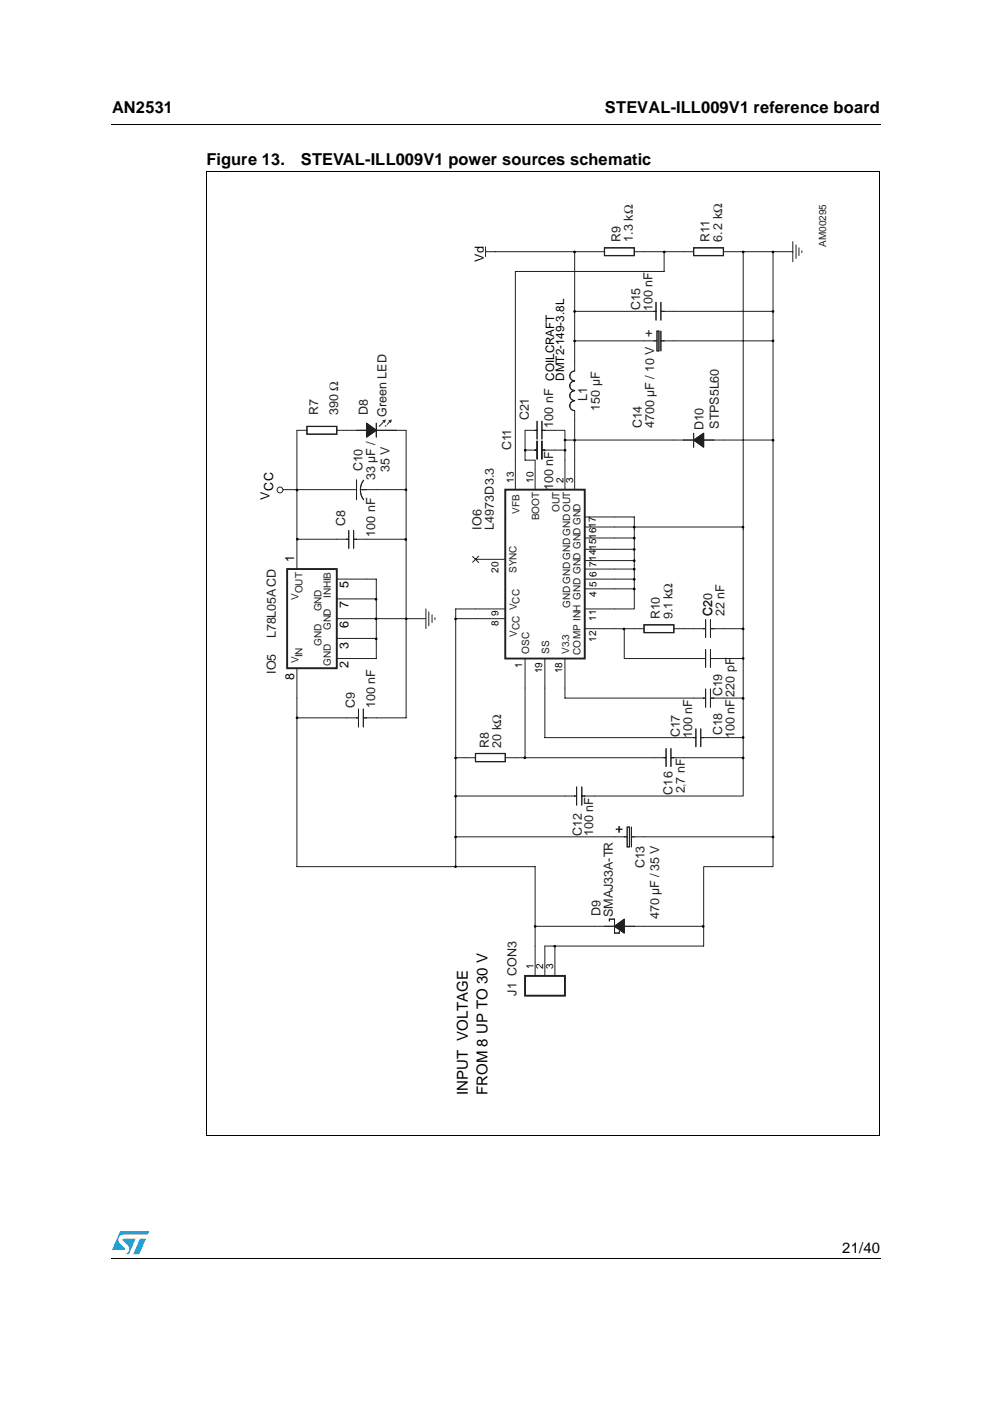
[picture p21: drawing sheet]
<svg xmlns="http://www.w3.org/2000/svg" width="210mm" height="297mm" viewBox="0 0 210 297" stroke-linecap="round" stroke-linejoin="round" font-family="sans-serif">
<defs><g id="words">
<g font-size="3.5">
<text x="23.7" y="23.9">AN2531</text>
<text x="128" y="23.9">STEVAL-ILL009V1 reference board</text>
<text x="43.7" y="35">Figure 13.</text>
<text x="63.7" y="35">STEVAL-ILL009V1 power sources schematic</text>
</g>
<g font-size="3.2">
<text x="99" y="231.6" transform="rotate(-90 99 231.6)">INPUT VOLTAGE</text>
<text x="103.1" y="231.6" transform="rotate(-90 103.1 231.6)">FROM 8 UP TO 30 V</text>
</g>
<text font-size="3.1" x="178.2" y="265.1">21/40</text>
<g font-size="2.6" fill="#231f20">
<text x="131.3" y="51.1" transform="rotate(-90 131.3 51.1)">R9</text>
<text x="133.9" y="51.1" transform="rotate(-90 133.9 51.1)">1.3 kΩ</text>
<text x="150.1" y="51.1" transform="rotate(-90 150.1 51.1)">R11</text>
<text x="152.8" y="51.1" transform="rotate(-90 152.8 51.1)">6.2 kΩ</text>
<text x="135.5" y="65.6" transform="rotate(-90 135.5 65.6)">C15</text>
<text x="138.1" y="65.9" transform="rotate(-90 138.1 65.9)">100 nF</text>
<text x="67.3" y="87.9" transform="rotate(-90 67.3 87.9)">R7</text>
<text x="71.5" y="87.9" transform="rotate(-90 71.5 87.9)">390 Ω</text>
<text x="77.8" y="87.9" transform="rotate(-90 77.8 87.9)">D8</text>
<text x="81.7" y="88.2" transform="rotate(-90 81.7 88.2)">Green LED</text>
<text x="111.9" y="88.9" transform="rotate(-90 111.9 88.9)">C21</text>
<text x="124.3" y="84.7" transform="rotate(-90 124.3 84.7)">L1</text>
<text x="126.9" y="86.9" transform="rotate(-90 126.9 86.9)">150 µF</text>
<text x="108.2" y="95.2" transform="rotate(-90 108.2 95.2)">C11</text>
<text x="117.1" y="90.5" transform="rotate(-90 117.1 90.5)">100 nF COILCRAFT</text>
<text x="135.8" y="90.5" transform="rotate(-90 135.8 90.5)">C14</text>
<text x="138.4" y="90.5" transform="rotate(-90 138.4 90.5)">4700 µF / 10 V</text>
<text x="148.9" y="91" transform="rotate(-90 148.9 91)">D10</text>
<text x="152.1" y="90.7" transform="rotate(-90 152.1 90.7)">STPS5L60</text>
<text x="76.7" y="99.6" transform="rotate(-90 76.7 99.6)">C10</text>
<text x="79.3" y="101.5" transform="rotate(-90 79.3 101.5)">33 µF /</text>
<text x="82.4" y="99.9" transform="rotate(-90 82.4 99.9)">35 V</text>
<text x="117.1" y="103.7" transform="rotate(-90 117.1 103.7)">100 nF</text>
<text x="73" y="111.2" transform="rotate(-90 73 111.2)">C8</text>
<text x="79.3" y="113.6" transform="rotate(-90 79.3 113.6)">100 nF</text>
<text x="101.9" y="112" transform="rotate(-90 101.9 112)">IO6</text>
<text x="104.5" y="112" transform="rotate(-90 104.5 112)">L4973D3.3</text>
<text x="139.7" y="130.9" transform="rotate(-90 139.7 130.9)">R10</text>
<text x="142.3" y="130.9" transform="rotate(-90 142.3 130.9)">9.1 kΩ</text>
<text x="150.7" y="130.4" transform="rotate(-90 150.7 130.4)">C20</text>
<text x="153.3" y="130.4" transform="rotate(-90 153.3 130.4)">22 nF</text>
<text x="58.4" y="135.1" transform="rotate(-90 58.4 135.1)">L78L05ACD</text>
<text x="58.4" y="142.6" transform="rotate(-90 58.4 142.6)">IO5</text>
<text x="75.1" y="149.8" transform="rotate(-90 75.1 149.8)">C9</text>
<text x="79.3" y="149.8" transform="rotate(-90 79.3 149.8)">100 nF</text>
<text x="152.8" y="147.2" transform="rotate(-90 152.8 147.2)">C19</text>
<text x="155.4" y="147.4" transform="rotate(-90 155.4 147.4)">220 pF</text>
<text x="143.8" y="155.9" transform="rotate(-90 143.8 155.9)">C17</text>
<text x="152.8" y="155.6" transform="rotate(-90 152.8 155.6)">C18</text>
<text x="103.5" y="158.2" transform="rotate(-90 103.5 158.2)">R8</text>
<text x="106" y="158.2" transform="rotate(-90 106 158.2)">20 kΩ</text>
<text x="146.5" y="156.1" transform="rotate(-90 146.5 156.1)">100 nF</text>
<text x="155.4" y="156.1" transform="rotate(-90 155.4 156.1)">100 nF</text>
<text x="144.9" y="167.9" transform="rotate(-90 144.9 167.9)">2,7 nF</text>
<text x="142.3" y="168.1" transform="rotate(-90 142.3 168.1)">C16</text>
<text x="123.1" y="176.8" transform="rotate(-90 123.1 176.8)">C12</text>
<text x="125.5" y="176.8" transform="rotate(-90 125.5 176.8)">100 nF</text>
<text x="136.3" y="183.6" transform="rotate(-90 136.3 183.6)">C13</text>
<text x="127" y="193.8" transform="rotate(-90 127 193.8)">D9</text>
<text x="129.7" y="194" transform="rotate(-90 129.7 194)">SMAJ33A-TR</text>
<text x="139.5" y="194.4" transform="rotate(-90 139.5 194.4)">470 µF /35 V</text>
<text x="109.3" y="210.6" transform="rotate(-90 109.3 210.6)">J1 CON3</text>
</g>
<g font-size="2.6">
<text x="102.4" y="55.4" transform="rotate(-90 102.4 55.4)">Vd</text>
<text x="57" y="105.7" transform="rotate(-90 57 105.7)">V</text>
<text x="57.8" y="104" transform="rotate(-90 57.8 104)">CC</text>
<text x="62.2" y="119" transform="rotate(-90 62.2 119)">1</text>
<text x="73.7" y="124.4" transform="rotate(-90 73.7 124.4)">5</text>
<text x="73.7" y="128.6" transform="rotate(-90 73.7 128.6)">7</text>
<text x="73.7" y="137.3" transform="rotate(-90 73.7 137.3)">3</text>
<text x="73.7" y="132.8" transform="rotate(-90 73.7 132.8)">6</text>
<text x="62.2" y="143.9" transform="rotate(-90 62.2 143.9)">8</text>
<text x="73.7" y="141.2" transform="rotate(-90 73.7 141.2)">2</text>
</g>
<g font-size="2.6" fill="#232021">
<text x="138.1" y="71.3" transform="rotate(-90 138.1 71.3)">+</text>
<text x="131.8" y="176.2" transform="rotate(-90 131.8 176.2)">+</text>
</g>
<text font-size="2.5" x="119.4" y="80.5" transform="rotate(-90 119.4 80.5)">DMT2-149-3.8L</text>
<g font-size="2.1" fill="#231f20">
<text x="174.8" y="52.2" transform="rotate(-90 174.8 52.2)">AM00295</text>
<text x="109.9" y="108.7" transform="rotate(-90 109.9 108.7)">VFB</text>
<text x="114.1" y="110" transform="rotate(-90 114.1 110)">BOOT</text>
<text x="118.4" y="108.3" transform="rotate(-90 118.4 108.3)">OUT</text>
<text x="64" y="125.6" transform="rotate(-90 64 125.6)">OUT</text>
<text x="109.3" y="121.2" transform="rotate(-90 109.3 121.2)">SYNC</text>
<text x="63.2" y="127" transform="rotate(-90 63.2 127)">V</text>
<text x="68" y="129.4" transform="rotate(-90 68 129.4)">GND</text>
<text x="70" y="126.5" transform="rotate(-90 70 126.5)">INHIB</text>
<text x="120.6" y="128.5" transform="rotate(-90 120.6 128.5)">GND GND GND GND OUT</text>
<text x="68" y="136.7" transform="rotate(-90 68 136.7)">GND</text>
<text x="70" y="133.3" transform="rotate(-90 70 133.3)">GND</text>
<text x="109.4" y="134.7" transform="rotate(-90 109.4 134.7)">V</text>
<text x="109.9" y="133.3" transform="rotate(-90 109.9 133.3)">CC VCC</text>
<text x="63.2" y="140.4" transform="rotate(-90 63.2 140.4)">V</text>
<text x="64" y="138.9" transform="rotate(-90 64 138.9)">IN</text>
<text x="70" y="140.9" transform="rotate(-90 70 140.9)">GND</text>
<text x="112" y="138.3" transform="rotate(-90 112 138.3)">OSC</text>
<text x="116.2" y="138.3" transform="rotate(-90 116.2 138.3)">SS</text>
<text x="120.4" y="138.3" transform="rotate(-90 120.4 138.3)">V3.3</text>
<text x="122.9" y="138.6" transform="rotate(-90 122.9 138.6)">COMP INH GND GND GND GND</text>
</g>
<g font-size="2.1">
<text x="108.7" y="102.2" transform="rotate(-90 108.7 102.2)">13</text>
<text x="112.9" y="102.2" transform="rotate(-90 112.9 102.2)">10</text>
<text x="119.2" y="102.2" transform="rotate(-90 119.2 102.2)">2</text>
<text x="121.3" y="102.2" transform="rotate(-90 121.3 102.2)">3</text>
<text x="126.2" y="120" transform="rotate(-90 126.2 120)">714151617</text>
<text x="105.5" y="121.2" transform="rotate(-90 105.5 121.2)">20</text>
<text x="126.2" y="124.2" transform="rotate(-90 126.2 124.2)">5</text>
<text x="126.2" y="122.1" transform="rotate(-90 126.2 122.1)">6</text>
<text x="105.5" y="130.2" transform="rotate(-90 105.5 130.2)">9</text>
<text x="126.2" y="131.3" transform="rotate(-90 126.2 131.3)">11</text>
<text x="126.2" y="126.2" transform="rotate(-90 126.2 126.2)">4</text>
<text x="105.5" y="132.5" transform="rotate(-90 105.5 132.5)">8</text>
<text x="126.2" y="135.7" transform="rotate(-90 126.2 135.7)">12</text>
<text x="110.5" y="141.3" transform="rotate(-90 110.5 141.3)">1</text>
<text x="114.7" y="142.4" transform="rotate(-90 114.7 142.4)">19</text>
<text x="118.9" y="142.4" transform="rotate(-90 118.9 142.4)">18</text>
<text x="112.9" y="205" transform="rotate(-90 112.9 205)">1</text>
<text x="115" y="205" transform="rotate(-90 115 205)">2</text>
<text x="117.1" y="205" transform="rotate(-90 117.1 205)">3</text>
</g>
</g></defs>
<g fill="#009ad9">
<path d="M29.6 262.1h1.3l-1.4 3.2h-1.3z"/>
<path d="M25.4 260.5h6.2l-.3 .7h-5.2a1.11 1.11 0 0 0-1 .7 1.11 1.11 0 0 0 .3 1.2l1 1v.3l-2.7 .1z"/>
<path d="M26 262.1h2.7l-1.4 3.2h-.7a1.16 1.16 0 0 0 .4-1.8l-1-1.1z"/>
</g>
<path d="M23.6 26.2l.1 .2zM23.6 266.3l.1 .1z" fill="#000"/>
<path d="M23.7 26.3h162.6M23.7 266.4h162.6" fill="none" stroke="#000" stroke-width=".21"/>
<g fill="#fff">
<path d="M52.3 41.6h125.2v193.3h-125.2z"/>
<path d="M81.5 88.7l2.1-.7-.5 2.1z"/>
</g>
<path d="M82.5 89.1l-1 1.1" fill="none" stroke="#231f20" stroke-width=".21"/>
<path d="M82.1 89l.8-.3-.2 .8z" fill="#231f20"/>
<path d="M80.3 88.6l2-.6-.5 2.1z" fill="#fff"/>
<path d="M81.2 89.1l-1 1.1" fill="none" stroke="#231f20" stroke-width=".21"/>
<path d="M80.9 89l.7-.3-.1 .8z" fill="#231f20"/>
<g fill="none" stroke="#231f20" stroke-width=".21">
<path d="M102.7 53.3h23.1M102.7 52.2v2.1M121.6 53.3v25.1M136.3 53.3h10.5M140.5 53.3v4.1h-31.5v40M146.8 52.4h6.3v1.7h-6.3zM153.1 53.3h14.7M157.3 53.3v79.7h-7M163.6 53.3v39.8M167.8 51.1v4.3M168.4 51.8v2.9M169.1 52.4v1.7"/>
<path d="M169.7 53v.5M121.6 78.5a1.03 1.03 0 0 0-1 1 1.03 1.03 0 0 0 1 1M121.6 72.1h14.7M121.6 65.9h14.7M142.6 72.1h21M142.6 65.9h21M62.8 91v29.4M85.9 91v60.9h-9M111.1 95.2h2.5M113.6 91h-2.5v6.4h2.1M113.6 89.1v3.8M113.6 93.3v3.8"/>
<path d="M114.7 91h4.8v2.1M114.7 95.2h4.8M114.7 89.1v3.8M114.7 93.3v3.8M119.5 93.1v4.3M121.6 84.8a1.03 1.03 0 0 0-1 1 1.03 1.03 0 0 0 1 1.1v6.2h-2.1M121.6 82.7a1.03 1.03 0 0 0-1 1 1.03 1.03 0 0 0 1 1M121.6 80.6a1 1 0 0 0-1 1 1 1 0 0 0 1 1M146.8 93.1h-25.2v4.3M146.8 91.7v2.9M148.9 93.1h14.7M163.6 93.1v90.3h-14.7v12.6"/>
<path d="M59.9 103.6h15.5M62.8 114.1h11M73.8 112.2v3.8M74.8 114.1h11.1M74.8 112.2v3.8M75.4 101.5v4.2M76.3 103.6h9.6M76.9 101.6a3.4 3.4 0 0 0 0 4.1M130 118.6h4.2M130 109.4h4.2v11M130 116.2h4.2M130 113.8h4.2"/>
<path d="M130 111.5h27.3M60.8 120.4h10.5v21h-10.5zM71.3 122.5h8.3v16.8h-8.3M71.3 130.9h18.8M71.3 135.1h8.3M71.3 126.7h8.1M90.1 128.8v4.2M90.7 129.4v3M91.4 130.1v1.6M92 130.7v.4M96.4 130.9h4.2M100.6 128.8h-4.2v54.6"/>
<path d="M130 120.4h4.2M130 133h2.1M134.2 124.6v4.2h-4.2M134.2 122.5v2.1h-4.2M134.2 120.4v2.1h-4.2M134.2 133h-2.1v6.3h14.7M144.7 133h4.6M149.3 131.1v3.8M150.3 131.1v3.8M157.3 139.3v8.4h-4.2M157.3 133v6.3h-4.2M62.8 141.4v42h50.4v23.1"/>
<path d="M62.8 151.9h13.1M75.9 150v3.8M76.9 150v3.8M111.1 145.6v14.7M115.3 145.6v10.5h29.4M119.5 145.6v2.1h27.3M140.9 158.4v3.8M142 158.4v3.8M157.3 147.7v8.4h-6.3M157.3 156.1v4.2h-15.3M96.4 160.3h2.2M96.4 177h33.6"/>
<path d="M96.4 168.4h25.6M109 160.3h31.9M122 166.5v3.8M123.1 166.5v3.8M136.3 177h27.3M157.3 160.3v8.1h-34.2M113.2 196h12.6M136.3 196h12.6M148.9 196v4.2h-33.6v6.3M111.1 206.5h8.4v4.1h-8.4zM117.4 200.2v6.3"/>
<circle cx="59.2" cy="103.7" r=".61"/>
</g>
<path d="M60.8 120.4h10.5v21h-10.5zM111.1 206.5h8.4v4.1h-8.4z" fill="none" stroke="#231f20" stroke-width=".4"/>
<path d="M146.8 52.4h6.3v1.7h-6.3z" fill="none" stroke="#231f20" stroke-width=".26"/>
<path d="M146.8 93.1l2.1-1.4v2.9z" fill="#232021"/>
<path d="M144.7 93.1h2.1M146.8 93.1l2.1-1.4v2.9zM146.8 91.7v2.9M148.9 93.1h2.1" fill="none" stroke="#231f20" stroke-width=".21"/>
<path d="M146.8 93.1l2.1-1.4v2.9z" fill="#232021"/>
<g fill="none" stroke="#231f20" stroke-width=".21">
<path d="M136.3 65.9h2.5M138.8 64v3.7M139.8 65.9h2.8M139.8 64v3.7M146.8 93.1l2.1-1.4v2.9zM134.2 133h2.1M136.3 132.2h6.3v1.6h-6.3zM142.6 133h2.1M146.8 139.3h2.5M149.3 137.4v3.8M150.3 137.4v3.8M150.3 139.3h2.8"/>
<path d="M146.8 147.7h2.5M149.3 145.8v3.8M150.3 147.7h2.8M150.3 145.8v3.8M130 177h2.7M132.7 175h.5v4.2h-.5zM133.6 177h2.7M133.6 175v4.2M125.8 196h4.2M128.9 194.5h1.1v2.9h1.1M132.1 196h4.2"/>
</g>
<path d="M136.3 132.2h6.3v1.6h-6.3z" fill="none" stroke="#231f20" stroke-width=".26"/>
<path d="M130 196l2.1-1.5v2.9z" fill="#232021"/>
<path d="M127.9 196h2.1M128.9 194.9v-.4h1.1v2.9h1.1v-.4M130 196l2.1-1.5v2.9zM132.1 196h2.1" fill="none" stroke="#231f20" stroke-width=".21"/>
<path d="M130 196l2.1-1.5v2.9z" fill="#232021"/>
<g fill="none" stroke="#231f20" stroke-width=".21">
<path d="M125.8 53.3h2.1M127.9 52.4h6.3v1.7h-6.3zM134.2 53.3h2.1M136.3 72.1h2.7M139 70.1h.4v4.1h-.4zM139.8 72.1h2.8M139.8 70.1v4.1M73.3 91h4.3M79.6 91h6.3M79.6 89.5v3M100.6 159.4h6.3v1.7h-6.3zM98.6 160.3h2"/>
<path d="M106.9 160.3h2.1M128.9 194.5v.4M130 196l2.1-1.5v2.9zM131.1 197v.4"/>
</g>
<path d="M127.9 52.4h6.3v1.7h-6.3zM100.6 159.4h6.3v1.7h-6.3z" fill="none" stroke="#231f20" stroke-width=".26"/>
<path d="M77.6 89.5l2 1.5-2 1.5z" fill="#232021"/>
<path d="M75.4 91h2.2M77.6 89.5l2 1.5-2 1.5zM79.6 89.5v3M79.6 91h4.2" fill="none" stroke="#231f20" stroke-width=".21"/>
<path d="M77.6 89.5l2 1.5-2 1.5z" fill="#232021"/>
<g fill="none" stroke="#231f20" stroke-width=".21">
<path d="M62.8 91h2.1M64.9 90.2h6.4v1.7h-6.4zM71.3 91h2M77.6 89.5l2 1.5-2 1.5zM109 97.4v6.2M113.2 97.4v6.2M119.5 97.4v6.2M121.6 97.4v6.2M100 117.7l1.3 1.3M100.6 118.3h6.3M101.3 117.7l-1.3 1.3M106.9 103.6h16.8v35.7h-16.8z"/>
<path d="M123.7 118.6h6.3M123.7 116.2h6.3M123.7 113.8h6.3M123.7 111.5h6.3M123.7 109.4h6.3M100.6 130.9h6.3M100.6 128.8h6.3M111.1 139.3v6.3M115.3 139.3v6.3M119.5 139.3v6.3M123.7 124.6h6.3M123.7 122.5h6.3"/>
<path d="M123.7 120.4h6.3M123.7 128.8h6.3M123.7 133h6.3M144.7 156.1h2.5M147.2 154.2v3.8M148.3 156.1h2.7M148.3 154.2v3.8"/>
</g>
<path d="M64.9 90.2h6.4v1.7h-6.4z" fill="none" stroke="#231f20" stroke-width=".26"/>
<path d="M106.9 103.6h16.8v35.7h-16.8z" fill="none" stroke="#231f20" stroke-width=".4"/>
<g fill="#000">
<circle cx="121.6" cy="53.3" r=".28"/>
<circle cx="140.6" cy="53.3" r=".28"/>
<circle cx="157.3" cy="53.3" r=".28"/>
<circle cx="163.6" cy="53.3" r=".28"/>
<circle cx="121.6" cy="72.2" r=".28"/>
<circle cx="121.6" cy="65.9" r=".28"/>
<circle cx="163.6" cy="65.9" r=".28"/>
<circle cx="163.6" cy="72.1" r=".28"/>
<circle cx="111.1" cy="95.3" r=".28"/>
<circle cx="119.6" cy="95.3" r=".28"/>
<circle cx="119.6" cy="93.1" r=".28"/>
<circle cx="121.6" cy="93.1" r=".28"/>
<circle cx="163.6" cy="93.1" r=".28"/>
<circle cx="62.9" cy="103.7" r=".28"/>
<circle cx="62.9" cy="114.1" r=".28"/>
<circle cx="85.8" cy="114.1" r=".28"/>
<circle cx="85.9" cy="103.6" r=".28"/>
<circle cx="134.2" cy="116.3" r=".28"/>
<circle cx="134.2" cy="113.8" r=".28"/>
<circle cx="134.2" cy="118.6" r=".28"/>
<circle cx="134.2" cy="111.5" r=".28"/>
<circle cx="157.2" cy="111.5" r=".28"/>
<circle cx="79.6" cy="130.9" r=".28"/>
<circle cx="79.6" cy="126.8" r=".28"/>
<circle cx="79.6" cy="135.2" r=".28"/>
<circle cx="86" cy="130.9" r=".28"/>
<circle cx="96.4" cy="130.9" r=".28"/>
<circle cx="132" cy="133.1" r=".28"/>
<circle cx="134.2" cy="124.6" r=".28"/>
<circle cx="134.2" cy="122.6" r=".28"/>
<circle cx="134.2" cy="120.4" r=".28"/>
<circle cx="157.2" cy="133" r=".28"/>
<circle cx="157.2" cy="139.3" r=".28"/>
<circle cx="62.9" cy="151.9" r=".28"/>
<circle cx="157.2" cy="147.8" r=".28"/>
<circle cx="157.2" cy="156" r=".28"/>
<circle cx="96.4" cy="177.1" r=".28"/>
<circle cx="96.4" cy="160.4" r=".28"/>
<circle cx="96.4" cy="168.4" r=".28"/>
<circle cx="111" cy="160.3" r=".28"/>
<circle cx="157.2" cy="160.3" r=".28"/>
<circle cx="163.6" cy="177.1" r=".28"/>
<circle cx="96.4" cy="183.4" r=".28"/>
<circle cx="113.2" cy="196" r=".28"/>
<circle cx="148.8" cy="196" r=".28"/>
<circle cx="117.4" cy="200.2" r=".28"/>
</g>
<path d="M43.8 36.2v204.1M43.8 36.2h142.4M186.1 36.2v204.2M43.7 240.3h142.4" fill="none" stroke="#000" stroke-width=".21"/>
<use href="#words"/>
</svg>
